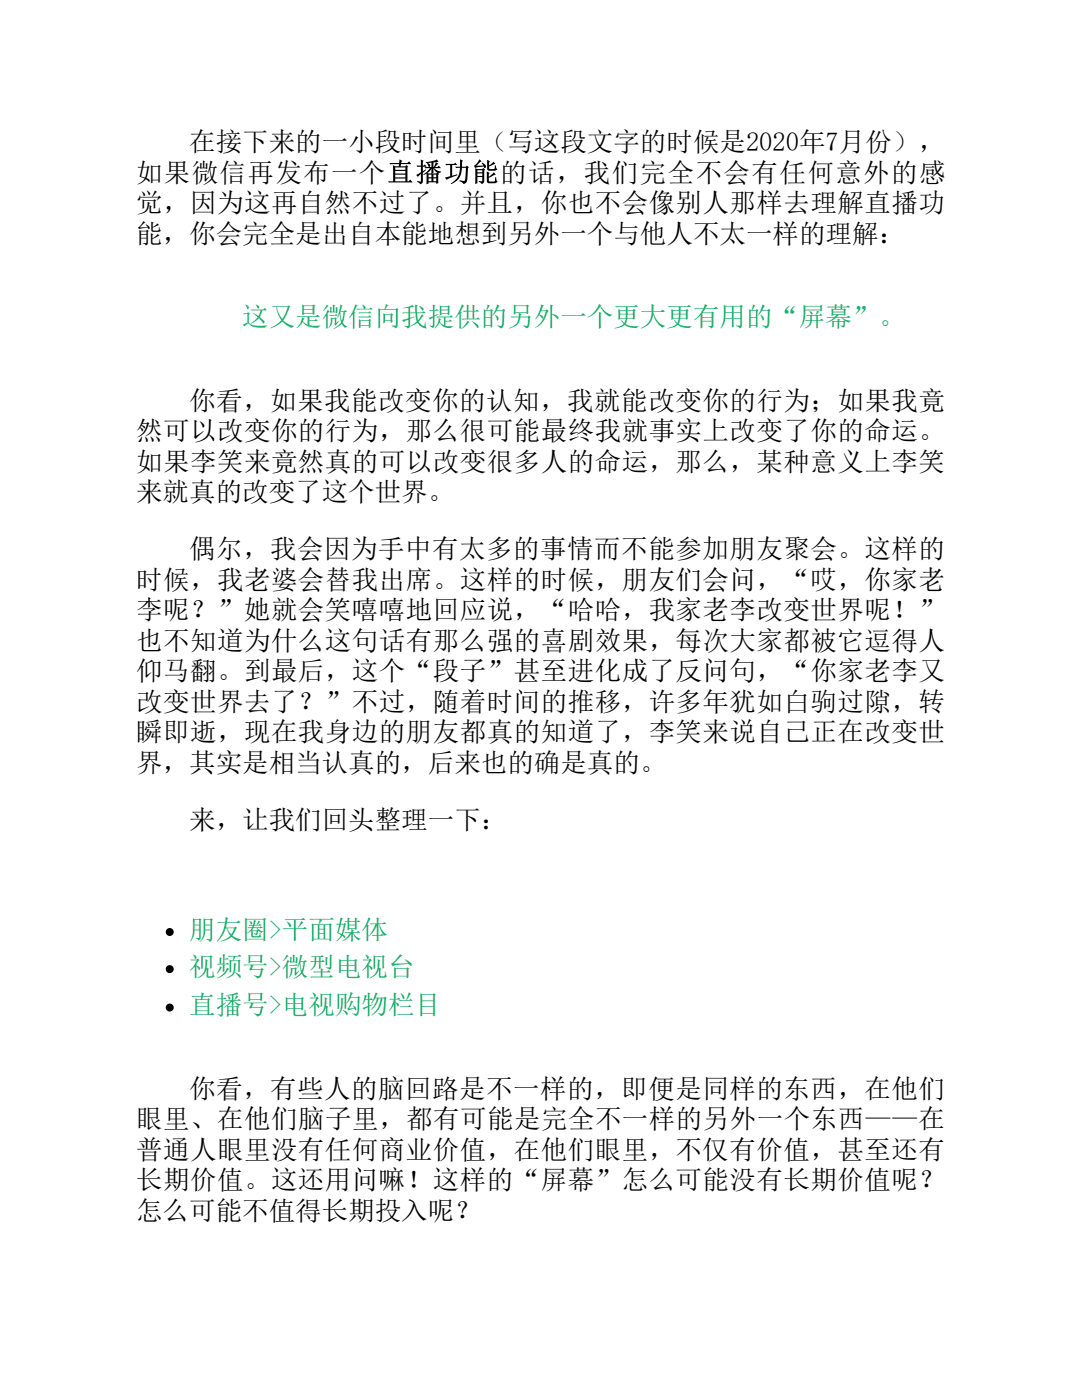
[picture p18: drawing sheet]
<svg xmlns="http://www.w3.org/2000/svg" width="216mm" height="279mm" viewBox="0 0 216 279" stroke-linecap="round" stroke-linejoin="round" font-family="sans-serif">
<defs><g id="words">
<g font-size="5.3">
<text x="37.7" y="30.2">在接下来的一小段时间里（写这段文字的时候是2020年7月份），</text>
<text x="27.2" y="36.2">如果微信再发布一个直播功能的话，我们完全不会有任何意外的感</text>
<text x="27.2" y="42.3">觉，因为这再自然不过了。并且，你也不会像别人那样去理解直播功</text>
<text x="27.2" y="48.4">能，你会完全是出自本能地想到另外一个与他人不太一样的理解：</text>
<text x="37.7" y="81.8">你看，如果我能改变你的认知，我就能改变你的行为；如果我竟</text>
<text x="27.2" y="87.8">然可以改变你的行为，那么很可能最终我就事实上改变了你的命运。</text>
<text x="27.2" y="93.9">如果李笑来竟然真的可以改变很多人的命运，那么，某种意义上李笑</text>
<text x="27.2" y="100">来就真的改变了这个世界。</text>
<text x="37.7" y="111.4">偶尔，我会因为手中有太多的事情而不能参加朋友聚会。这样的</text>
<text x="27.2" y="117.5">时候，我老婆会替我出席。这样的时候，朋友们会问，“哎，你家老</text>
<text x="27.2" y="123.6">李呢？”她就会笑嘻嘻地回应说，“哈哈，我家老李改变世界呢！”</text>
<text x="27.2" y="129.6">也不知道为什么这句话有那么强的喜剧效果，每次大家都被它逗得人</text>
<text x="27.2" y="135.7">仰马翻。到最后，这个“段子”甚至进化成了反问句，“你家老李又</text>
<text x="27.2" y="141.8">改变世界去了？”不过，随着时间的推移，许多年犹如白驹过隙，转</text>
<text x="27.2" y="147.9">瞬即逝，现在我身边的朋友都真的知道了，李笑来说自己正在改变世</text>
<text x="27.2" y="154">界，其实是相当认真的，后来也的确是真的。</text>
<text x="37.7" y="165.4">来，让我们回头整理一下：</text>
<text x="37.7" y="219.1">你看，有些人的脑回路是不一样的，即便是同样的东西，在他们</text>
<text x="27.2" y="225.2">眼里、在他们脑子里，都有可能是完全不一样的另外一个东西——在</text>
<text x="27.2" y="231.2">普通人眼里没有任何商业价值，在他们眼里，不仅有价值，甚至还有</text>
<text x="27.2" y="237.3">长期价值。这还用问嘛！这样的“屏幕”怎么可能没有长期价值呢？</text>
<text x="27.2" y="243.4">怎么可能不值得长期投入呢？</text>
</g>
<g font-size="5.3" fill="#0aa85e">
<text x="48.3" y="65.1">这又是微信向我提供的另外一个更大更有用的“屏幕”。</text>
<text x="37.7" y="187.3">朋友圈&gt;平面媒体</text>
<text x="37.7" y="194.7">视频号&gt;微型电视台</text>
<text x="37.7" y="202.4">直播号&gt;电视购物栏目</text>
</g>
</g></defs>
<g fill="#000">
<circle cx="33.9" cy="193.4" r=".79"/>
<circle cx="33.9" cy="186" r=".79"/>
<circle cx="33.9" cy="201.1" r=".79"/>
</g>
<use href="#words"/>
</svg>
